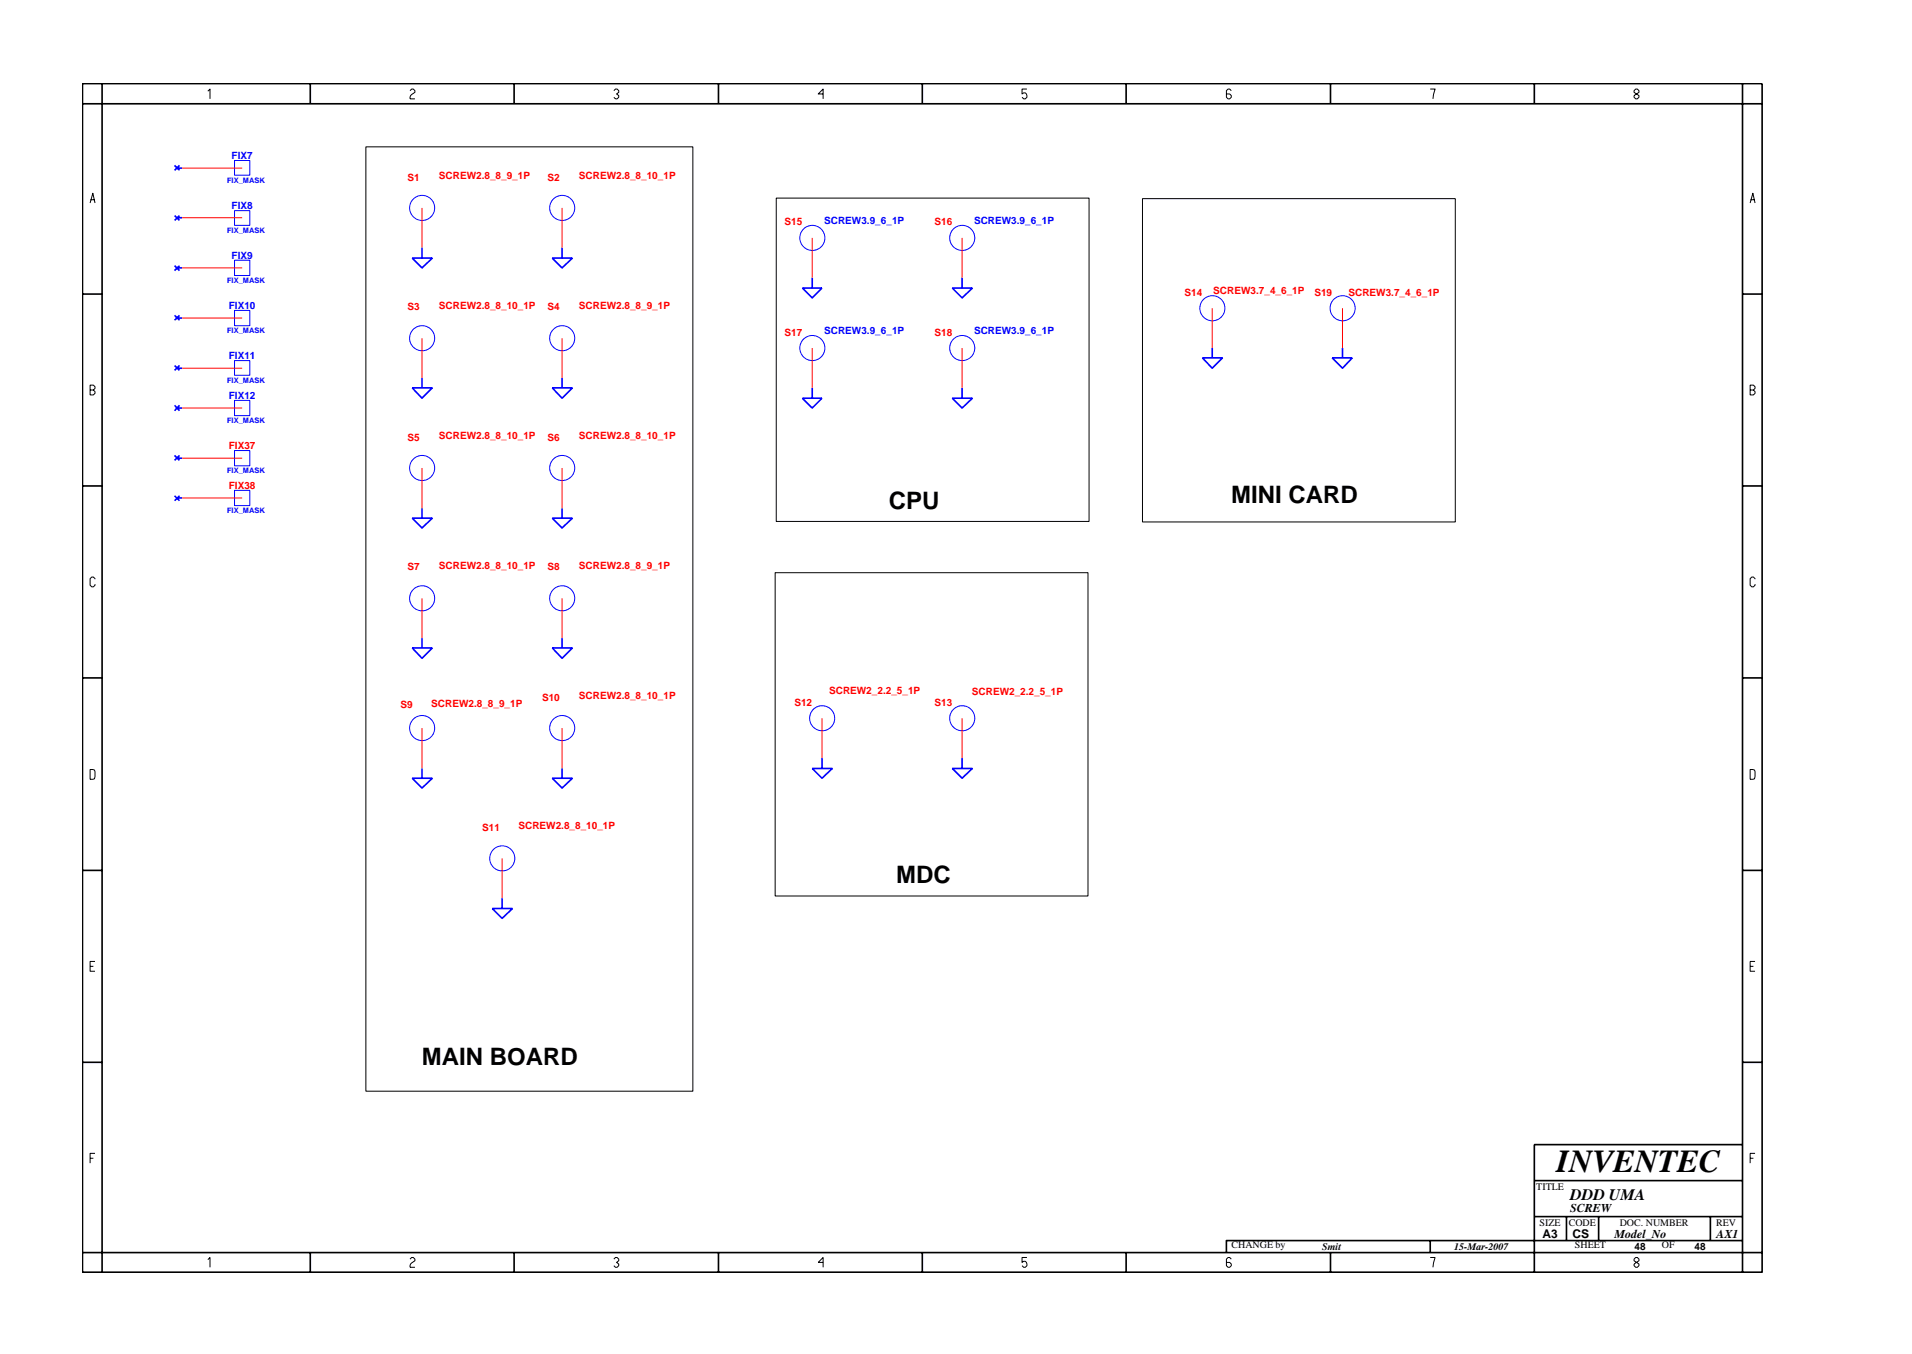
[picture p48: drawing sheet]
<svg xmlns="http://www.w3.org/2000/svg" width="297mm" height="210mm" viewBox="0 0 297 210" stroke-linecap="round" stroke-linejoin="round" font-family="sans-serif">
<defs><g id="words">
<text font-size="5" x="241.8" y="182">INVENTEC</text>
<g font-size="3.7">
<text x="138.1" y="79">CPU</text>
<text x="191.3" y="78.1">MINI CARD</text>
<text x="139.2" y="137.1">MDC</text>
<text x="65.6" y="165.3">MAIN BOARD</text>
</g>
<text font-size="2.5" x="244" y="186.3">DDD UMA</text>
<g font-size="1.9">
<text x="244" y="188.2">SCREW</text>
<text x="239.6" y="192.2">A3</text>
<text x="244.3" y="192.3">CS</text>
<text x="250.8" y="192.2">Model_No</text>
<text x="266.6" y="192.2">AX1</text>
</g>
<g font-size="1.6" fill="#00f">
<text x="36" y="24.8">FIX7</text>
<text x="36" y="32.5">FIX8</text>
<text x="128" y="34.7">SCREW3.9_6_1P</text>
<text x="151.3" y="34.7">SCREW3.9_6_1P</text>
<text x="36" y="40.2">FIX9</text>
<text x="35.5" y="48">FIX10</text>
<text x="128" y="51.8">SCREW3.9_6_1P</text>
<text x="151.3" y="51.8">SCREW3.9_6_1P</text>
<text x="35.5" y="55.8">FIX11</text>
<text x="35.5" y="62">FIX12</text>
</g>
<g font-size="1.6" fill="#f00">
<text x="63.3" y="28.1">S1</text>
<text x="68.2" y="27.8">SCREW2.8_8_9_1P</text>
<text x="85.1" y="28.1">S2</text>
<text x="89.9" y="27.8">SCREW2.8_8_10_1P</text>
<text x="121.9" y="35">S15</text>
<text x="145.2" y="35">S16</text>
<text x="184" y="45.9">S14</text>
<text x="188.5" y="45.7">SCREW3.7_4_6_1P</text>
<text x="204.2" y="45.9">S19</text>
<text x="209.5" y="46">SCREW3.7_4_6_1P</text>
<text x="63.3" y="48.2">S3</text>
<text x="68.2" y="48">SCREW2.8_8_10_1P</text>
<text x="85.1" y="48.2">S4</text>
<text x="89.9" y="48">SCREW2.8_8_9_1P</text>
<text x="121.9" y="52.1">S17</text>
<text x="145.2" y="52.1">S18</text>
<text x="35.5" y="69.8">FIX37</text>
<text x="63.3" y="68.4">S5</text>
<text x="68.2" y="68.2">SCREW2.8_8_10_1P</text>
<text x="85.1" y="68.4">S6</text>
<text x="89.9" y="68.2">SCREW2.8_8_10_1P</text>
<text x="35.5" y="76">FIX38</text>
<text x="63.3" y="88.6">S7</text>
<text x="68.2" y="88.4">SCREW2.8_8_10_1P</text>
<text x="85.1" y="88.6">S8</text>
<text x="89.9" y="88.4">SCREW2.8_8_9_1P</text>
<text x="128.8" y="107.7">SCREW2_2.2_5_1P</text>
<text x="151" y="107.9">SCREW2_2.2_5_1P</text>
<text x="62.2" y="110">S9</text>
<text x="67" y="109.8">SCREW2.8_8_9_1P</text>
<text x="84.2" y="108.8">S10</text>
<text x="89.9" y="108.6">SCREW2.8_8_10_1P</text>
<text x="123.4" y="109.6">S12</text>
<text x="145.2" y="109.6">S13</text>
<text x="74.9" y="129">S11</text>
<text x="80.5" y="128.8">SCREW2.8_8_10_1P</text>
</g>
<g font-size="1.6">
<text x="238.7" y="184.8">TITLE</text>
<text x="239.2" y="190.4">SIZE</text>
<text x="243.7" y="190.4">CODE</text>
<text x="251.6" y="190.4">DOC. NUMBER</text>
<text x="266.6" y="190.4">REV</text>
<text x="191.3" y="193.9">CHANGE by</text>
<text x="205.4" y="194.1">Smit</text>
<text x="225.9" y="194.1">15-Mar-2007</text>
<text x="244.7" y="193.9">SHEET</text>
<text x="253.9" y="194.1">48</text>
<text x="258.2" y="193.9">OF</text>
<text x="263.3" y="194.1">48</text>
</g>
<g font-size="1.2" fill="#00f">
<text x="35.3" y="28.4">FIX_MASK</text>
<text x="35.3" y="36.2">FIX_MASK</text>
<text x="35.3" y="44">FIX_MASK</text>
<text x="35.3" y="51.7">FIX_MASK</text>
<text x="35.3" y="59.5">FIX_MASK</text>
<text x="35.3" y="65.7">FIX_MASK</text>
<text x="35.3" y="73.4">FIX_MASK</text>
<text x="35.3" y="79.7">FIX_MASK</text>
</g>
</g></defs>
<g fill="none" stroke="#00f" stroke-width=".16">
<path d="M36.4 24.9h2.4v2.3h-2.4zM36.4 32.7h2.4v2.3h-2.4zM36.4 40.4h2.4v2.4h-2.4zM36.4 48.2h2.4v2.4h-2.4zM36.4 56h2.4v2.3h-2.4zM36.4 62.2h2.4v2.3h-2.4zM36.4 70h2.4v2.3h-2.4zM36.4 76.1h2.4v2.4h-2.4z"/>
<circle cx="65.6" cy="32.3" r="1.95"/>
<circle cx="87.3" cy="32.3" r="1.95"/>
<circle cx="126.2" cy="36.9" r="1.95"/>
<circle cx="149.5" cy="36.9" r="1.95"/>
<circle cx="65.6" cy="52.5" r="1.95"/>
<circle cx="87.3" cy="52.5" r="1.95"/>
<circle cx="126.2" cy="54" r="1.95"/>
<circle cx="149.5" cy="54" r="1.95"/>
<circle cx="188.3" cy="47.9" r="1.95"/>
<circle cx="208.6" cy="47.9" r="1.95"/>
<circle cx="65.6" cy="72.7" r="1.95"/>
<circle cx="87.3" cy="72.7" r="1.95"/>
<circle cx="65.6" cy="92.9" r="1.95"/>
<circle cx="87.3" cy="92.9" r="1.95"/>
<circle cx="65.6" cy="113.1" r="1.95"/>
<circle cx="87.3" cy="113.1" r="1.95"/>
<circle cx="127.7" cy="111.5" r="1.95"/>
<circle cx="149.5" cy="111.5" r="1.95"/>
<circle cx="78" cy="133.3" r="1.95"/>
</g>
<g fill="none" stroke="#00f" stroke-width=".25">
<path d="M27.1 25.7l.8 .7M27.1 33.5l.8 .7M27.5 26.1h.8M27.5 33.8h.8M27.9 25.7l-.8 .7M27.9 33.5l-.8 .7M65.6 38.5v1.6M87.3 38.5v1.6M27.1 41.3l.8 .7M27.1 49l.8 .7M27.1 56.8l.8 .7M27.5 41.6h.8"/>
<path d="M27.5 49.4h.8M27.5 57.2h.8M27.9 41.3l-.8 .7M27.9 49l-.8 .7M27.9 56.8l-.8 .7M64 40.1h3.2l-1.6 1.5zM65.6 58.7v1.5M85.8 40.1h3.1l-1.6 1.5zM87.3 58.7v1.5M124.7 44.7h3l-1.5 1.6zM126.2 43.1v1.6M147.9 44.7h3.2l-1.6 1.6z"/>
<path d="M149.5 43.1v1.6M186.8 55.6h3.1l-1.6 1.6zM188.3 54v1.6M207 55.6h3.1l-1.5 1.6zM208.6 54v1.6M27.1 62.9l.8 .9M27.1 70.7l.8 .8M27.1 77l.8 .8M27.5 63.4h.8M27.5 71.1h.8M27.5 77.3h.8M27.9 62.9l-.8 .9"/>
<path d="M27.9 70.7l-.8 .8M27.9 77l-.8 .8M64 60.2h3.2l-1.6 1.6zM65.6 78.9v1.6M85.8 60.2h3.1l-1.6 1.6zM87.3 78.9v1.6M124.7 61.8h3l-1.5 1.6zM126.2 60.2v1.6M147.9 61.8h3.2l-1.6 1.6zM149.5 60.2v1.6M64 80.5h3.2l-1.6 1.5zM65.6 99.1v1.5"/>
<path d="M85.8 80.5h3.1l-1.6 1.5zM87.3 99.1v1.5M64 100.6h3.2l-1.6 1.6zM65.6 119.3v1.5M85.8 100.6h3.1l-1.6 1.6zM87.3 119.3v1.5M126.2 119.3h3.1l-1.6 1.5zM127.7 117.7v1.6M147.9 119.3h3.2l-1.6 1.5zM149.5 117.7v1.6M64 120.8h3.2l-1.6 1.6zM78 139.5v1.6"/>
<path d="M85.8 120.8h3.1l-1.6 1.6zM76.5 141.1h3.1l-1.6 1.5z"/>
</g>
<g fill="none" stroke="#f00" stroke-width=".16">
<path d="M28.3 33.8h9.3M28.3 26.1h9.3M65.6 32.3v6.2M87.3 32.3v6.2M126.2 36.9v6.2M149.5 36.9v6.2M28.3 57.2h9.3M28.3 49.4h9.3M28.3 41.6h9.3M65.6 52.5v6.2M87.3 52.5v6.2M126.2 54v6.2"/>
<path d="M149.5 54v6.2M188.3 47.9v6.1M208.6 47.9v6.1M28.3 77.3h9.3M28.3 71.1h9.3M28.3 63.4h9.3M65.6 72.7v6.2M87.3 72.7v6.2M65.6 92.9v6.2M87.3 92.9v6.2M65.6 113.1v6.2M87.3 113.1v6.2"/>
<path d="M127.7 111.5v6.2M149.5 111.5v6.2M78 133.3v6.2"/>
</g>
<g fill="none" stroke="#000" stroke-width=".25">
<path d="M12.8 13h261v184.6h-261zM12.8 16.1h261M15.9 13v184.6M48.2 13v3.1M79.9 13v3.1M111.6 13v3.1M143.3 13v3.1M174.9 13v3.1M206.7 13v3.1M238.4 13v3.1M270.7 13v184.6M12.8 45.7h3.1"/>
<path d="M270.7 45.7h3.1M12.8 75.5h3.1M270.7 75.5h3.1M12.8 105.3h3.1M270.7 105.3h3.1M12.8 135.2h3.1M270.7 135.2h3.1M12.8 165h3.1M270.7 165h3.1M270.7 177.7h-32.3v19.9M12.8 194.5h261M48.2 194.5v3.1"/>
<path d="M79.9 194.5v3.1M111.6 194.5v3.1M143.3 194.5v3.1M174.9 194.5v3.1M206.7 194.5v3.1M222.2 192.6v1.9M238.4 183.3h32.3M238.4 188.9h32.3M243.4 188.9v3.7M248.4 188.9v3.7M265.7 188.9v3.7M270.7 192.6h-80.2v1.9"/>
</g>
<g fill="none" stroke="#000" stroke-width=".16">
<path d="M32.3 14.2l.3-.4v1.6M63.7 14.1l.3-.3h.2l.3 .3v.2l-.5 .4-.3 .4v.3h.8M95.4 14.1l.2-.3h.3l.2 .3v.2l-.3 .3 .3 .2v.3l-.2 .3h-.3l-.2-.3M127.9 14.6h-.8l.8-.8v1.6M159.5 13.8h-.7v.8l.2-.2a.5 .5 0 0 1 .5 .7l-.2 .3h-.3l-.2-.3M191.3 14.1l-.3-.3h-.2l-.3 .3v1l.3 .3h.2l.3-.3v-.3l-.3-.2h-.5M222.2 13.8h.8l-.4 1.6M253.9 14.1l.2-.3h.3l.2 .3v.2l-.7 .5v.3l.2 .3h.3l.2-.3v-.3l-.7-.5zM14 31.5l.4-1.5 .4 1.5M14.1 31h.6M56.8 22.8h50.8v146.6h-50.8zM120.6 30.8h48.6v50.2h-48.6z"/>
<path d="M177.5 30.8h48.6v50.3h-48.6zM271.9 31.5l.4-1.5 .4 1.5M272 31h.6M14 59.8h.5l.3 .3v.2l-.3 .3 .3 .2v.3l-.3 .2h-.5zM14 60.6h.5M271.9 60.6h.5l.3-.3v-.2l-.3-.3h-.5v1.5h.5l.3-.2v-.3l-.3-.2M14.8 89.9l-.3-.3h-.2l-.3 .3v1l.3 .2h.2l.3-.2v-.2M120.4 88.9h48.6v50.2h-48.6zM272.7 89.9l-.3-.3h-.3l-.2 .3v1l.2 .2h.3l.3-.2v-.2M14 119.5l.7 .1 .1 .2-.1 1.1-.7 .1zM271.9 119.5l.7 .1 .1 .2-.1 1.1-.7 .1zM14 150.1h.5"/>
<path d="M14.8 149.3h-.8v1.5h.8M271.9 150.1h.5M272.7 149.3h-.8v1.5h.8M14 179.9h.5M14.8 179.1h-.8v1.5M271.9 179.9h.5M272.7 179.1h-.8v1.5M32.3 195.6l.3-.3v1.5M63.7 195.5l.3-.2h.2l.3 .2v.3l-.7 .5-.1 .2v.3h.8M95.4 195.5l.2-.2h.3l.2 .2v.3l-.3 .2 .3 .3v.2l-.2 .3h-.3l-.2-.3M127.9 196h-.8l.8-.7v1.5M159.5 195.3h-.7v.7l.2-.1a.5 .5 0 0 1 .5 .6l-.2 .3h-.3l-.2-.3"/>
<path d="M191.3 195.5l-.3-.2h-.2l-.3 .2v1l.3 .3h.2l.3-.3v-.2l-.3-.3h-.5M222.2 195.3h.8l-.4 1.5M254.1 195.3l-.2 .2v.3l.7 .5v.2l-.2 .3h-.3l-.2-.3v-.2l.7-.5v-.3l-.2-.2z"/>
</g>
<use href="#words"/>
</svg>
